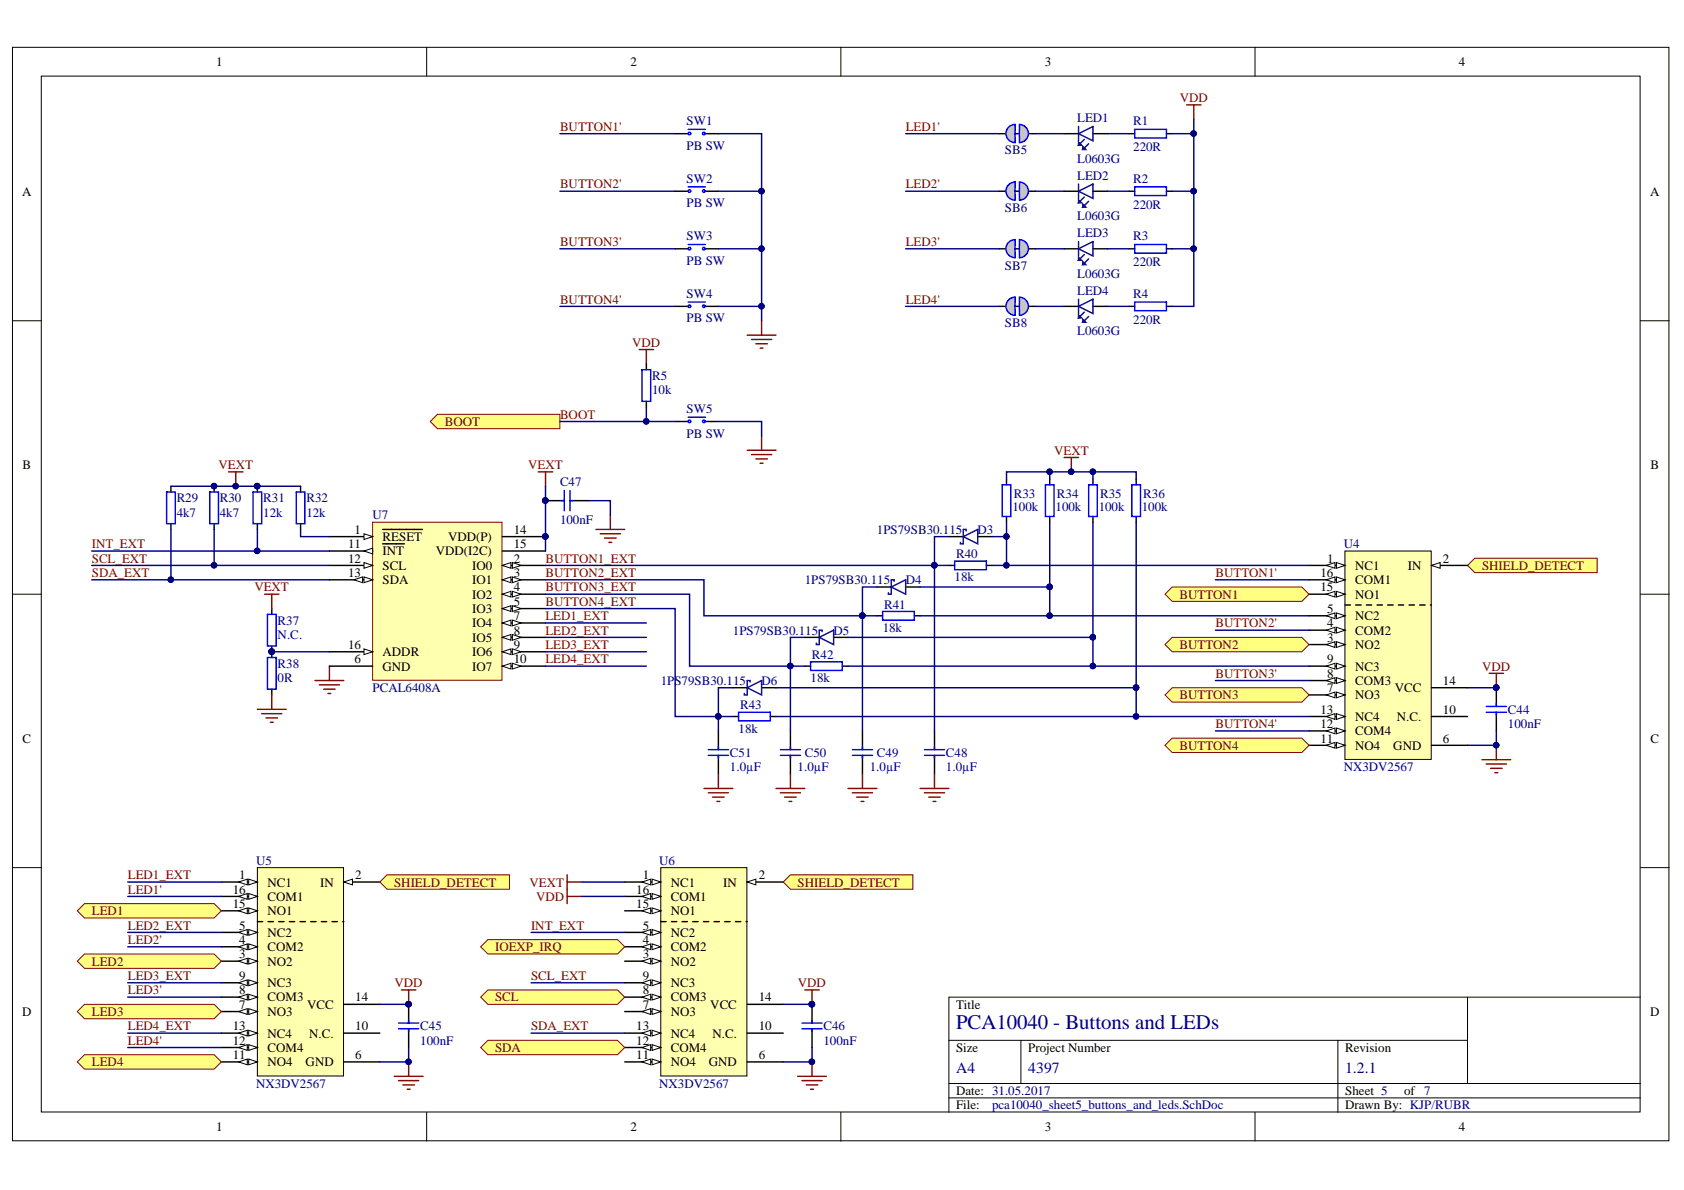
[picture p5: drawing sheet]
<svg xmlns="http://www.w3.org/2000/svg" width="297mm" height="210mm" viewBox="0 0 297 210" stroke-linecap="round" stroke-linejoin="round" font-family="sans-serif">
<defs><g id="words">
<text font-size="3.7" fill="#000080" x="168.6" y="181.4">PCA10040 - Buttons and LEDs</text>
<g font-size="2.7" fill="#000080">
<text x="168.6" y="189.2">A4</text>
<text x="181.4" y="189.2">4397</text>
<text x="237.3" y="189.2">1.2.1</text>
</g>
<g font-size="2.3">
<text x="38.1" y="11.7">1</text>
<text x="111.2" y="11.7">2</text>
<text x="184.3" y="11.7">3</text>
<text x="257.3" y="11.7">4</text>
<text x="3.9" y="34.5">A</text>
<text x="291.1" y="34.5">A</text>
<text x="4" y="82.7">B</text>
<text x="291.1" y="82.7">B</text>
<text x="62.5" y="94.2">1</text>
<text x="67.5" y="95.4">RESET</text>
<text x="79" y="95.4">VDD(P)</text>
<text x="90.6" y="94.2">14</text>
<text x="61.4" y="101.8">13</text>
<text x="61.4" y="99.2">12</text>
<text x="61.4" y="96.7">11</text>
<text x="67.5" y="100.5">SCL</text>
<text x="67.5" y="98">INT</text>
<text x="76.9" y="98">VDD(I2C)</text>
<text x="83.3" y="100.5">IO0</text>
<text x="90.6" y="96.7">15</text>
<text x="90.6" y="101.8">3</text>
<text x="90.6" y="99.2">2</text>
<text x="232.9" y="101.8">16</text>
<text x="234.1" y="99.2">1</text>
<text x="239" y="100.5">NC1</text>
<text x="248.3" y="100.5">IN</text>
<text x="254.5" y="99.2">2</text>
<text x="67.5" y="103.1">SDA</text>
<text x="83.3" y="105.6">IO2</text>
<text x="83.3" y="103.1">IO1</text>
<text x="90.6" y="106.9">5</text>
<text x="90.6" y="104.3">4</text>
<text x="232.9" y="104.3">15</text>
<text x="239" y="105.6">NO1</text>
<text x="239" y="103.1">COM1</text>
<text x="83.3" y="108.1">IO3</text>
<text x="83.3" y="113.2">IO5</text>
<text x="83.3" y="110.7">IO4</text>
<text x="90.6" y="111.9">8</text>
<text x="90.6" y="109.4">7</text>
<text x="234.1" y="113.2">3</text>
<text x="234.1" y="110.7">4</text>
<text x="234.1" y="108.1">5</text>
<text x="239" y="111.9">COM2</text>
<text x="239" y="109.4">NC2</text>
<text x="61.4" y="114.5">16</text>
<text x="62.5" y="117">6</text>
<text x="67.5" y="115.7">ADDR</text>
<text x="67.5" y="118.3">GND</text>
<text x="83.3" y="118.3">IO7</text>
<text x="83.3" y="115.7">IO6</text>
<text x="90.6" y="117">10</text>
<text x="90.6" y="114.5">9</text>
<text x="234.1" y="119.5">8</text>
<text x="234.1" y="117">9</text>
<text x="239" y="114.5">NO2</text>
<text x="239" y="118.3">NC3</text>
<text x="232.9" y="125.9">13</text>
<text x="234.1" y="122.1">7</text>
<text x="239" y="123.3">NO3</text>
<text x="239" y="120.8">COM3</text>
<text x="246" y="122.1">VCC</text>
<text x="254.5" y="125.9">10</text>
<text x="254.5" y="120.8">14</text>
<text x="4" y="131">C</text>
<text x="232.9" y="131">11</text>
<text x="232.9" y="128.4">12</text>
<text x="239" y="129.7">COM4</text>
<text x="239" y="127.1">NC4</text>
<text x="246.4" y="127.1">N.C.</text>
<text x="254.5" y="131">6</text>
<text x="291.1" y="131">C</text>
<text x="239" y="132.3">NO4</text>
<text x="245.8" y="132.3">GND</text>
<text x="42.2" y="155.1">1</text>
<text x="62.7" y="155.1">2</text>
<text x="113.4" y="155.1">1</text>
<text x="133.8" y="155.1">2</text>
<text x="41.1" y="160.2">15</text>
<text x="41.1" y="157.6">16</text>
<text x="47.2" y="156.4">NC1</text>
<text x="47.2" y="161.4">NO1</text>
<text x="47.2" y="158.9">COM1</text>
<text x="56.5" y="156.4">IN</text>
<text x="112.2" y="160.2">15</text>
<text x="112.2" y="157.6">16</text>
<text x="118.3" y="156.4">NC1</text>
<text x="118.3" y="161.4">NO1</text>
<text x="118.3" y="158.9">COM1</text>
<text x="127.6" y="156.4">IN</text>
<text x="42.2" y="166.5">4</text>
<text x="42.2" y="164">5</text>
<text x="47.2" y="167.8">COM2</text>
<text x="47.2" y="165.2">NC2</text>
<text x="113.4" y="166.5">4</text>
<text x="113.4" y="164">5</text>
<text x="118.3" y="167.8">COM2</text>
<text x="118.3" y="165.2">NC2</text>
<text x="42.2" y="169">3</text>
<text x="42.2" y="172.8">9</text>
<text x="47.2" y="170.3">NO2</text>
<text x="113.4" y="169">3</text>
<text x="113.4" y="172.8">9</text>
<text x="118.3" y="170.3">NO2</text>
<text x="3.9" y="179.2">D</text>
<text x="42.2" y="177.9">7</text>
<text x="42.2" y="175.4">8</text>
<text x="47.2" y="179.2">NO3</text>
<text x="47.2" y="176.6">COM3</text>
<text x="47.2" y="174.1">NC3</text>
<text x="54.2" y="177.9">VCC</text>
<text x="62.7" y="176.6">14</text>
<text x="113.4" y="177.9">7</text>
<text x="113.4" y="175.4">8</text>
<text x="118.3" y="179.2">NO3</text>
<text x="118.3" y="176.6">COM3</text>
<text x="118.3" y="174.1">NC3</text>
<text x="125.3" y="177.9">VCC</text>
<text x="133.8" y="176.6">14</text>
<text x="168.6" y="177.9">Title</text>
<text x="291.1" y="179.2">D</text>
<text x="41.1" y="184.3">12</text>
<text x="41.1" y="181.8">13</text>
<text x="47.2" y="185.6">COM4</text>
<text x="47.2" y="183">NC4</text>
<text x="54.5" y="183">N.C.</text>
<text x="62.7" y="181.8">10</text>
<text x="112.2" y="184.3">12</text>
<text x="112.2" y="181.8">13</text>
<text x="118.3" y="185.6">COM4</text>
<text x="118.3" y="183">NC4</text>
<text x="125.7" y="183">N.C.</text>
<text x="133.8" y="181.8">10</text>
<text x="168.6" y="185.6">Size</text>
<text x="181.4" y="185.6">Project Number</text>
<text x="237.3" y="185.6">Revision</text>
<text x="41.1" y="186.8">11</text>
<text x="47.2" y="188.1">NO4</text>
<text x="53.9" y="188.1">GND</text>
<text x="62.7" y="186.8">6</text>
<text x="112.2" y="186.8">11</text>
<text x="118.3" y="188.1">NO4</text>
<text x="125" y="188.1">GND</text>
<text x="133.8" y="186.8">6</text>
<text x="168.6" y="193.2">Date: 31.05.2017</text>
<text x="168.6" y="195.7">File:</text>
<text x="237.3" y="193.2">Sheet 5</text>
<text x="237.3" y="195.7">Drawn By: KJP/RUBR</text>
<text x="247.7" y="193.2">of 7</text>
<text x="38.1" y="199.5">1</text>
<text x="111.2" y="199.5">2</text>
<text x="184.3" y="199.5">3</text>
<text x="257.3" y="199.5">4</text>
</g>
<g font-size="2.3" fill="#800000">
<text x="208.1" y="18">VDD</text>
<text x="98.8" y="23.1">BUTTON1'</text>
<text x="159.8" y="23.1">LED1'</text>
<text x="98.8" y="33.2">BUTTON2'</text>
<text x="159.8" y="33.2">LED2'</text>
<text x="98.8" y="43.4">BUTTON3'</text>
<text x="159.8" y="43.4">LED3'</text>
<text x="98.8" y="53.6">BUTTON4'</text>
<text x="159.8" y="53.6">LED4'</text>
<text x="111.5" y="61.2">VDD</text>
<text x="78.4" y="75.1">BOOT</text>
<text x="98.8" y="73.8">BOOT</text>
<text x="38.5" y="82.7">VEXT</text>
<text x="93.2" y="82.7">VEXT</text>
<text x="185.9" y="80.2">VEXT</text>
<text x="16.2" y="101.8">SDA_EXT</text>
<text x="16.2" y="99.2">SCL_EXT</text>
<text x="16.2" y="96.7">INT_EXT</text>
<text x="96.2" y="99.2">BUTTON1_EXT</text>
<text x="96.2" y="101.8">BUTTON2_EXT</text>
<text x="214.4" y="101.8">BUTTON1'</text>
<text x="261.4" y="100.5">SHIELD_DETECT</text>
<text x="44.9" y="104.3">VEXT</text>
<text x="96.2" y="104.3">BUTTON3_EXT</text>
<text x="96.2" y="106.9">BUTTON4_EXT</text>
<text x="208" y="105.6">BUTTON1</text>
<text x="96.2" y="111.9">LED2_EXT</text>
<text x="96.2" y="109.4">LED1_EXT</text>
<text x="214.4" y="110.7">BUTTON2'</text>
<text x="96.2" y="117">LED4_EXT</text>
<text x="96.2" y="114.5">LED3_EXT</text>
<text x="208" y="114.5">BUTTON2</text>
<text x="214.4" y="119.5">BUTTON3'</text>
<text x="261.5" y="118.3">VDD</text>
<text x="208" y="123.3">BUTTON3</text>
<text x="214.4" y="128.4">BUTTON4'</text>
<text x="208" y="132.3">BUTTON4</text>
<text x="22.5" y="155.1">LED1_EXT</text>
<text x="16.2" y="161.4">LED1</text>
<text x="22.5" y="157.6">LED1'</text>
<text x="69.5" y="156.4">SHIELD_DETECT</text>
<text x="93.4" y="156.4">VEXT</text>
<text x="94.6" y="158.9">VDD</text>
<text x="140.7" y="156.4">SHIELD_DETECT</text>
<text x="22.5" y="166.5">LED2'</text>
<text x="22.5" y="164">LED2_EXT</text>
<text x="87.3" y="167.8">IOEXP_IRQ</text>
<text x="93.7" y="164">INT_EXT</text>
<text x="16.2" y="170.3">LED2</text>
<text x="22.5" y="172.8">LED3_EXT</text>
<text x="93.7" y="172.8">SCL_EXT</text>
<text x="16.2" y="179.2">LED3</text>
<text x="22.5" y="175.4">LED3'</text>
<text x="69.6" y="174.1">VDD</text>
<text x="87.3" y="176.6">SCL</text>
<text x="140.7" y="174.1">VDD</text>
<text x="22.5" y="184.3">LED4'</text>
<text x="22.5" y="181.8">LED4_EXT</text>
<text x="87.3" y="185.6">SDA</text>
<text x="93.7" y="181.8">SDA_EXT</text>
<text x="16.2" y="188.1">LED4</text>
</g>
<g font-size="2.3" fill="#000080">
<text x="121.1" y="22">SW1</text>
<text x="190" y="21.5">LED1</text>
<text x="199.9" y="22">R1</text>
<text x="121.1" y="26.4">PB SW</text>
<text x="177.3" y="27.2">SB5</text>
<text x="190" y="28.7">L0603G</text>
<text x="199.9" y="26.7">220R</text>
<text x="121.1" y="32.2">SW2</text>
<text x="190" y="31.7">LED2</text>
<text x="199.9" y="32.2">R2</text>
<text x="121.1" y="36.5">PB SW</text>
<text x="177.3" y="37.4">SB6</text>
<text x="190" y="38.8">L0603G</text>
<text x="190" y="41.9">LED3</text>
<text x="199.9" y="36.8">220R</text>
<text x="121.1" y="42.4">SW3</text>
<text x="121.1" y="46.7">PB SW</text>
<text x="177.3" y="47.6">SB7</text>
<text x="199.9" y="42.4">R3</text>
<text x="199.9" y="46.9">220R</text>
<text x="121.1" y="52.5">SW4</text>
<text x="190" y="49">L0603G</text>
<text x="190" y="52">LED4</text>
<text x="199.9" y="52.5">R4</text>
<text x="121.1" y="56.9">PB SW</text>
<text x="177.3" y="57.7">SB8</text>
<text x="190" y="59.1">L0603G</text>
<text x="199.9" y="57.1">220R</text>
<text x="115" y="67">R5</text>
<text x="115" y="69.5">10k</text>
<text x="121.1" y="72.8">SW5</text>
<text x="121.1" y="77.2">PB SW</text>
<text x="31.2" y="88.6">R29</text>
<text x="38.8" y="88.6">R30</text>
<text x="46.4" y="88.6">R31</text>
<text x="54" y="88.6">R32</text>
<text x="98.8" y="85.8">C47</text>
<text x="178.8" y="87.8">R33</text>
<text x="186.4" y="87.8">R34</text>
<text x="194.1" y="87.8">R35</text>
<text x="201.7" y="87.8">R36</text>
<text x="31.2" y="91.1">4k7</text>
<text x="38.8" y="91.1">4k7</text>
<text x="46.4" y="91.1">12k</text>
<text x="54" y="91.1">12k</text>
<text x="65.7" y="91.6">U7</text>
<text x="98.8" y="92.4">100nF</text>
<text x="154.7" y="94.2">1PS79SB30.115</text>
<text x="172.4" y="94.2">D3</text>
<text x="178.6" y="90.1">100k</text>
<text x="186.2" y="90.1">100k</text>
<text x="193.8" y="90.1">100k</text>
<text x="201.4" y="90.1">100k</text>
<text x="168.6" y="98.5">R40</text>
<text x="237" y="96.7">U4</text>
<text x="142" y="103.1">1PS79SB30.115</text>
<text x="156" y="107.4">R41</text>
<text x="159.8" y="103.1">D4</text>
<text x="168.4" y="102.6">18k</text>
<text x="49" y="110.2">R37</text>
<text x="49" y="112.7">N.C.</text>
<text x="129.3" y="111.9">1PS79SB30.115</text>
<text x="147" y="111.9">D5</text>
<text x="155.7" y="111.4">18k</text>
<text x="49" y="117.8">R38</text>
<text x="143.2" y="116.2">R42</text>
<text x="49" y="120.3">0R</text>
<text x="65.7" y="122.1">PCAL6408A</text>
<text x="116.5" y="120.8">1PS79SB30.115</text>
<text x="130.5" y="125.1">R43</text>
<text x="134.3" y="120.8">D6</text>
<text x="143" y="120.3">18k</text>
<text x="266" y="125.9">C44</text>
<text x="130.3" y="129.2">18k</text>
<text x="266" y="128.4">100nF</text>
<text x="128.8" y="133.5">C51</text>
<text x="128.8" y="136.1">1.0µF</text>
<text x="140.7" y="136.1">1.0µF</text>
<text x="142" y="133.5">C50</text>
<text x="153.4" y="136.1">1.0µF</text>
<text x="154.7" y="133.5">C49</text>
<text x="166.9" y="133.5">C48</text>
<text x="166.9" y="136.1">1.0µF</text>
<text x="237" y="136.1">NX3DV2567</text>
<text x="45.2" y="152.5">U5</text>
<text x="116.3" y="152.5">U6</text>
<text x="74.1" y="181.8">C45</text>
<text x="74.1" y="184.3">100nF</text>
<text x="145.3" y="181.8">C46</text>
<text x="145.3" y="184.3">100nF</text>
<text x="45.2" y="191.9">NX3DV2567</text>
<text x="116.3" y="191.9">NX3DV2567</text>
<text x="175" y="195.7">pca10040_sheet5_buttons_and_leds.SchDoc</text>
</g>
</g></defs>
<g fill="#fff" stroke="#000" stroke-width=".18">
<path d="M2.2 8.3h292.2v192.9h-292.2z"/>
<path d="M7.3 13.4h282v182.7h-282z"/>
</g>
<g fill="none" stroke="#000" stroke-width=".18">
<path d="M75.3 8.3v5.1M148.3 8.3v5.1M221.4 8.3v5.1M2.2 56.6h5.1M289.3 56.6h5.1M2.2 104.8h5.1M289.3 104.8h5.1M2.2 153h5.1M289.3 153h5.1M258.9 175.9v15.2M289.3 175.9h-121.9v20.3M75.3 196.2v5.1"/>
<path d="M148.3 196.2v5.1M167.4 193.7h121.9M167.4 183.5h91.5M167.4 191.1h121.9M180.1 183.5v7.6M221.4 196.2v5.1M236 183.5v12.7"/>
</g>
<path d="M131.8 59.1h5.1M132.6 59.9h3.5M134.3 56.6v2.5M112.7 61.7h2.6M114 61.7v2.5M131.8 79.4h5.1M133.3 60.6h2.1M134.1 61.4h.5M134.3 76.9v2.5M132.6 80.2h3.5M133.3 80.9h2.1M134.1 81.7h.5" fill="none" stroke="#800000" stroke-width=".25"/>
<path d="M176.3 33.7h6.3M199.1 33.7h1.1M199.1 23.6h1.1M205.7 33.7h1.1M205.7 23.6h1.1" fill="none" stroke="#000" stroke-width=".25"/>
<path d="M200.2 33h5.5v1.5h-5.5zM200.2 22.8h5.5v1.5h-5.5z" fill="none" stroke="#00f" stroke-width=".25"/>
<g fill="#c0c0c0" stroke="#00f" stroke-width=".25">
<path d="M179.8 32.1v3.2a1.6 1.6 0 0 0 1.6-1.6 1.6 1.6 0 0 0-1.6-1.6zM179.8 33.7v1.6z" fill-rule="evenodd"/>
<path d="M177.9 32.6a1.6 1.6 0 0 0-.3 1.7 1.6 1.6 0 0 0 1.5 1v-3.2l-.5 .1zM179.1 32.1l-.1 1.6z" fill-rule="evenodd"/>
</g>
<path d="M209.3 18.5h2.5M210.6 18.5v2.5" fill="none" stroke="#800000" stroke-width=".25"/>
<path d="M75.9 74.3l1.3-1.2h21.6v2.5h-21.6z" fill-rule="evenodd" fill="#ffff80" stroke="#800000" stroke-width=".18"/>
<path d="M176.3 43.9h6.3M199.1 43.9h1.1M205.7 43.9h1.1" fill="none" stroke="#000" stroke-width=".25"/>
<path d="M200.2 43.1h5.5v1.5h-5.5z" fill="none" stroke="#00f" stroke-width=".25"/>
<g fill="#c0c0c0" stroke="#00f" stroke-width=".25">
<path d="M179.8 42.3v3.2a1.6 1.6 0 0 0 1.6-1.6 1.6 1.6 0 0 0-1.6-1.6zM179.8 43.9v1.6z" fill-rule="evenodd"/>
<path d="M177.9 42.7a1.6 1.6 0 0 0-.3 1.8 1.6 1.6 0 0 0 1.5 1v-3.2h-.5zM179.1 42.3l-.1 1.6z" fill-rule="evenodd"/>
</g>
<path d="M176.3 54h6.3M199.1 54h1.1M205.7 54h1.1" fill="none" stroke="#000" stroke-width=".25"/>
<path d="M200.2 53.3h5.5v1.5h-5.5z" fill="none" stroke="#00f" stroke-width=".25"/>
<g fill="#c0c0c0" stroke="#00f" stroke-width=".25">
<path d="M179.8 52.4v3.2a1.6 1.6 0 0 0 1.6-1.6 1.6 1.6 0 0 0-1.6-1.6zM179.8 54v1.6z" fill-rule="evenodd"/>
<path d="M177.9 52.9a1.6 1.6 0 0 0-.3 1.7 1.6 1.6 0 0 0 1.5 1v-3.2l-.5 .1zM179.1 52.4l-.1 1.6z" fill-rule="evenodd"/>
</g>
<path d="M176.3 23.6h6.3" fill="none" stroke="#000" stroke-width=".25"/>
<g fill="#c0c0c0" stroke="#00f" stroke-width=".25">
<path d="M179.8 22v3.2a1.6 1.6 0 0 0 1.6-1.6 1.6 1.6 0 0 0-1.6-1.6zM179.8 23.6v1.6z" fill-rule="evenodd"/>
<path d="M177.9 22.4a1.6 1.6 0 0 0-.3 1.8 1.6 1.6 0 0 0 1.5 1v-3.2h-.5zM179.1 22l-.1 1.6z" fill-rule="evenodd"/>
</g>
<path d="M258.9 99.7l1.2-1.2h21.6v2.5h-21.6z" fill-rule="evenodd" fill="#ffff80" stroke="#800000" stroke-width=".18"/>
<g fill="none" stroke="#000" stroke-width=".25">
<path d="M114 64.2v1M114 70.8v1M30.2 85.8v1M30.2 92.4v1M37.8 85.8v1M37.8 92.4v1M45.4 85.8v1M45.4 92.4v1M53 85.8v1M53 92.4v1M96.2 88.3h3.3M100.5 88.3h3.3"/>
<path d="M47.9 107.3v1.1M47.9 113.9v2.1M47.9 121.6v1"/>
</g>
<path d="M113.2 65.2h1.6v5.6h-1.6zM29.4 86.8h1.5v5.6h-1.5zM37 86.8h1.5v5.6h-1.5zM44.6 86.8h1.6v5.6h-1.6zM52.3 86.8h1.5v5.6h-1.5zM99 88.3h.5M99.5 86.5v3.6M100.5 86.5v3.6M100.5 88.3h.5M47.2 108.4h1.5v5.5h-1.5zM47.2 116h1.5v5.6h-1.5z" fill="none" stroke="#00f" stroke-width=".25"/>
<g fill="#000080" stroke="#000080" stroke-width=".18">
<circle cx="96.2" cy="88.3" r=".49"/>
<circle cx="37.7" cy="85.7" r=".48"/>
<circle cx="45.4" cy="85.7" r=".49"/>
<circle cx="41.6" cy="85.7" r=".48"/>
<circle cx="47.9" cy="114.9" r=".48"/>
</g>
<g fill="none" stroke="#800000" stroke-width=".25">
<path d="M40.3 83.2h2.6M41.6 83.2v2.6M95 83.2h2.5M96.2 83.2v2.6M105.1 93.4h5.1M105.9 94.1h3.5M106.6 94.9h2.1M107.4 95.7h.5M107.7 90.8v2.6M46.7 104.8h2.5M47.9 104.8v2.5M58.1 117.5v2.5"/>
<path d="M45.4 125.1h5.1M46.2 125.9h3.5M46.9 126.6h2.1M47.7 127.4h.5M47.9 122.6v2.5M55.6 120h5M56.3 120.8h3.6M57.1 121.6h2M57.8 122.3h.6"/>
</g>
<path d="M237.2 97.2h15.3v36.8h-15.3z" fill="#ffffb0" stroke="#000" stroke-width=".18"/>
<path d="M230.9 99.7h6.4" fill="none" stroke="#000" stroke-width=".25"/>
<path d="M235.7 99.2l1.6 .5-1.6 .5z" fill="#fff"/>
<path d="M235.7 99.2l1.6 .5-1.6 .5z" fill="none" stroke="#000" stroke-width=".18"/>
<path d="M234 99.7l1.5-.5v1z" fill="#fff"/>
<path d="M234 99.7l1.5-.5v1z" fill="none" stroke="#000" stroke-width=".18"/>
<path d="M252.5 99.7h6.4" fill="none" stroke="#000" stroke-width=".25"/>
<path d="M252.5 99.7l1.5-.5v1z" fill="#fff"/>
<path d="M252.5 99.7l1.5-.5v1z" fill="none" stroke="#000" stroke-width=".18"/>
<path d="M230.9 113.7h6.4" fill="none" stroke="#000" stroke-width=".25"/>
<path d="M235.7 113.2l1.6 .5-1.6 .5z" fill="#fff"/>
<path d="M235.7 113.2l1.6 .5-1.6 .5z" fill="none" stroke="#000" stroke-width=".18"/>
<path d="M234 113.7l1.5-.5v1z" fill="#fff"/>
<path d="M234 113.7l1.5-.5v1z" fill="none" stroke="#000" stroke-width=".18"/>
<path d="M230.9 111.2h6.4" fill="none" stroke="#000" stroke-width=".25"/>
<path d="M235.7 110.6l1.6 .6-1.6 .5z" fill="#fff"/>
<path d="M235.7 110.6l1.6 .6-1.6 .5z" fill="none" stroke="#000" stroke-width=".18"/>
<path d="M234 111.2l1.5-.6v1.1z" fill="#fff"/>
<path d="M234 111.2l1.5-.6v1.1z" fill="none" stroke="#000" stroke-width=".18"/>
<path d="M230.9 108.6h6.4" fill="none" stroke="#000" stroke-width=".25"/>
<path d="M235.7 108.1l1.6 .5-1.6 .5z" fill="#fff"/>
<path d="M235.7 108.1l1.6 .5-1.6 .5z" fill="none" stroke="#000" stroke-width=".18"/>
<path d="M234 108.6l1.5-.5v1z" fill="#fff"/>
<path d="M234 108.6l1.5-.5v1z" fill="none" stroke="#000" stroke-width=".18"/>
<path d="M230.9 122.6h6.4M252.5 131.5h6.4" fill="none" stroke="#000" stroke-width=".25"/>
<path d="M235.7 122.1l1.6 .5-1.6 .5z" fill="#fff"/>
<path d="M235.7 122.1l1.6 .5-1.6 .5z" fill="none" stroke="#000" stroke-width=".18"/>
<path d="M234 122.6l1.5-.5v1z" fill="#fff"/>
<path d="M234 122.6l1.5-.5v1z" fill="none" stroke="#000" stroke-width=".18"/>
<path d="M230.9 120h6.4" fill="none" stroke="#000" stroke-width=".25"/>
<path d="M235.7 119.5l1.6 .5-1.6 .5z" fill="#fff"/>
<path d="M235.7 119.5l1.6 .5-1.6 .5z" fill="none" stroke="#000" stroke-width=".18"/>
<path d="M234 120l1.5-.5v1z" fill="#fff"/>
<path d="M234 120l1.5-.5v1z" fill="none" stroke="#000" stroke-width=".18"/>
<path d="M230.9 117.5h6.4" fill="none" stroke="#000" stroke-width=".25"/>
<path d="M235.7 117l1.6 .5-1.6 .5z" fill="#fff"/>
<path d="M235.7 117l1.6 .5-1.6 .5z" fill="none" stroke="#000" stroke-width=".18"/>
<path d="M234 117.5l1.5-.5v1z" fill="#fff"/>
<path d="M234 117.5l1.5-.5v1z" fill="none" stroke="#000" stroke-width=".18"/>
<path d="M230.9 131.5h6.4M252.5 126.4h6.4" fill="none" stroke="#000" stroke-width=".25"/>
<path d="M235.7 131l1.6 .5-1.6 .5z" fill="#fff"/>
<path d="M235.7 131l1.6 .5-1.6 .5z" fill="none" stroke="#000" stroke-width=".18"/>
<path d="M234 131.5l1.5-.5v1z" fill="#fff"/>
<path d="M234 131.5l1.5-.5v1z" fill="none" stroke="#000" stroke-width=".18"/>
<path d="M230.9 128.9h6.4" fill="none" stroke="#000" stroke-width=".25"/>
<path d="M235.7 128.4l1.6 .5-1.6 .5z" fill="#fff"/>
<path d="M235.7 128.4l1.6 .5-1.6 .5z" fill="none" stroke="#000" stroke-width=".18"/>
<path d="M234 128.9l1.5-.5v1z" fill="#fff"/>
<path d="M234 128.9l1.5-.5v1z" fill="none" stroke="#000" stroke-width=".18"/>
<path d="M230.9 126.4h6.4" fill="none" stroke="#000" stroke-width=".25"/>
<path d="M235.7 125.9l1.6 .5-1.6 .5z" fill="#fff"/>
<path d="M235.7 125.9l1.6 .5-1.6 .5z" fill="none" stroke="#000" stroke-width=".18"/>
<path d="M234 126.4l1.5-.5v1z" fill="#fff"/>
<path d="M234 126.4l1.5-.5v1z" fill="none" stroke="#000" stroke-width=".18"/>
<path d="M230.9 104.8h6.4M252.5 121.3h6.4" fill="none" stroke="#000" stroke-width=".25"/>
<path d="M235.7 104.3l1.6 .5-1.6 .5z" fill="#fff"/>
<path d="M235.7 104.3l1.6 .5-1.6 .5z" fill="none" stroke="#000" stroke-width=".18"/>
<path d="M234 104.8l1.5-.5v1z" fill="#fff"/>
<path d="M234 104.8l1.5-.5v1z" fill="none" stroke="#000" stroke-width=".18"/>
<path d="M230.9 102.3h6.4" fill="none" stroke="#000" stroke-width=".25"/>
<path d="M235.7 101.8l1.6 .5-1.6 .5z" fill="#fff"/>
<path d="M235.7 101.8l1.6 .5-1.6 .5z" fill="none" stroke="#000" stroke-width=".18"/>
<path d="M234 102.3l1.5-.5v1z" fill="#fff"/>
<path d="M234 102.3l1.5-.5v1z" fill="none" stroke="#000" stroke-width=".18"/>
<path d="M237.3 106.7h15.2" fill="none" stroke="#000" stroke-width=".25" stroke-dasharray=".9 .9"/>
<g fill="none" stroke="#000" stroke-width=".25">
<path d="M167.4 94.7h2.5M172.5 94.7h2.5M142 112.4h2.5M147 112.4h2.6M154.7 103.5h2.5M159.7 103.5h2.6M126.7 128.9v3.3M126.7 133.2v3.3M129.3 121.3h2.5M134.3 121.3h2.6M139.4 128.9v3.3M139.4 133.2v3.3"/>
<path d="M152.1 128.9v3.3M152.1 133.2v3.3M164.8 128.9v3.3M164.8 133.2v3.3M263.9 121.3v3.3M263.9 125.6v3.3"/>
</g>
<g fill="#000080" stroke="#000080" stroke-width=".18">
<circle cx="263.9" cy="121.3" r=".48"/>
<circle cx="263.9" cy="131.4" r=".48"/>
<circle cx="188.9" cy="83.2" r=".48"/>
</g>
<g fill="none" stroke="#00f" stroke-width=".25">
<path d="M124.9 133.2h3.6M124.9 132.2h3.6M126.7 131.7v.5M126.7 133.2v.5M137.6 133.2h3.6M137.6 132.2h3.6M139.4 131.7v.5M139.4 133.2v.5M150.3 133.2h3.6M150.3 132.2h3.6M152.1 131.7v.5M152.1 133.2v.5"/>
<path d="M163.1 133.2h3.5M163.1 132.2h3.5M164.8 131.7v.5M164.8 133.2v.5M262.2 124.6h3.5M262.2 125.6h3.5M263.9 124.1v.5M263.9 125.6v.5"/>
</g>
<g fill="none" stroke="#800000" stroke-width=".25">
<path d="M187.7 80.7h2.5M189 80.7v2.5M262.7 118.8h2.5M263.9 118.8v2.5M124.2 139.1h5.1M124.9 139.8h3.6M126.7 136.5v2.6M136.9 139.1h5.1M137.6 139.8h3.6M139.4 136.5v2.6M149.6 139.1h5.1M150.3 139.8h3.6"/>
<path d="M152.1 136.5v2.6M162.3 139.1h5.1M163.1 139.8h3.5M164.8 136.5v2.6M261.4 134h5.1M262.2 134.8h3.5M262.9 135.5h2.1M263.7 136.3h.5M263.9 131.5v2.5M125.7 140.6h2M126.5 141.4h.5M138.4 140.6h2"/>
<path d="M139.2 141.4h.5M151.1 140.6h2M151.9 141.4h.5M163.8 140.6h2M164.6 141.4h.5"/>
</g>
<path d="M169.9 94.7l2.6-1.3v2.5zM170.4 93.6v-.2h-.5v2.5h-.5v-.2M144.5 112.4l2.5-1.2v2.5zM145 111.4v-.2h-.5v2.5h-.5v-.3M157.2 103.5l2.5-1.2v2.5zM157.7 102.5v-.2h-.5v2.5h-.5v-.2M131.8 121.3l2.5-1.3v2.6zM132.3 120.3v-.3h-.5v2.6h-.5v-.3" fill="none" stroke="#11037f" stroke-width=".25"/>
<path d="M45.4 153h15.2v36.8h-15.2z" fill="#ffffb0" stroke="#000" stroke-width=".18"/>
<path d="M39 155.6h6.4" fill="none" stroke="#000" stroke-width=".25"/>
<path d="M43.9 155.1l1.5 .5-1.5 .5z" fill="#fff"/>
<path d="M43.9 155.1l1.5 .5-1.5 .5z" fill="none" stroke="#000" stroke-width=".18"/>
<path d="M42.1 155.6l1.5-.5v1z" fill="#fff"/>
<path d="M42.1 155.6l1.5-.5v1z" fill="none" stroke="#000" stroke-width=".18"/>
<path d="M60.6 155.6h6.4" fill="none" stroke="#000" stroke-width=".25"/>
<path d="M60.6 155.6l1.6-.5v1z" fill="#fff"/>
<path d="M60.6 155.6l1.6-.5v1z" fill="none" stroke="#000" stroke-width=".18"/>
<path d="M39 169.5h6.4" fill="none" stroke="#000" stroke-width=".25"/>
<path d="M43.9 169l1.5 .5-1.5 .5z" fill="#fff"/>
<path d="M43.9 169l1.5 .5-1.5 .5z" fill="none" stroke="#000" stroke-width=".18"/>
<path d="M42.1 169.5l1.5-.5v1z" fill="#fff"/>
<path d="M42.1 169.5l1.5-.5v1z" fill="none" stroke="#000" stroke-width=".18"/>
<path d="M39 167h6.4" fill="none" stroke="#000" stroke-width=".25"/>
<path d="M43.9 166.5l1.5 .5-1.5 .5z" fill="#fff"/>
<path d="M43.9 166.5l1.5 .5-1.5 .5z" fill="none" stroke="#000" stroke-width=".18"/>
<path d="M42.1 167l1.5-.5v1z" fill="#fff"/>
<path d="M42.1 167l1.5-.5v1z" fill="none" stroke="#000" stroke-width=".18"/>
<path d="M39 164.5h6.4" fill="none" stroke="#000" stroke-width=".25"/>
<path d="M43.9 164l1.5 .5-1.5 .5z" fill="#fff"/>
<path d="M43.9 164l1.5 .5-1.5 .5z" fill="none" stroke="#000" stroke-width=".18"/>
<path d="M42.1 164.5l1.5-.5v1z" fill="#fff"/>
<path d="M42.1 164.5l1.5-.5v1z" fill="none" stroke="#000" stroke-width=".18"/>
<path d="M39 178.4h6.4M60.6 187.3h6.4" fill="none" stroke="#000" stroke-width=".25"/>
<path d="M43.9 177.9l1.5 .5-1.5 .5z" fill="#fff"/>
<path d="M43.9 177.9l1.5 .5-1.5 .5z" fill="none" stroke="#000" stroke-width=".18"/>
<path d="M42.1 178.4l1.5-.5v1z" fill="#fff"/>
<path d="M42.1 178.4l1.5-.5v1z" fill="none" stroke="#000" stroke-width=".18"/>
<path d="M39 175.9h6.4" fill="none" stroke="#000" stroke-width=".25"/>
<path d="M43.9 175.4l1.5 .5-1.5 .5z" fill="#fff"/>
<path d="M43.9 175.4l1.5 .5-1.5 .5z" fill="none" stroke="#000" stroke-width=".18"/>
<path d="M42.1 175.9l1.5-.5v1z" fill="#fff"/>
<path d="M42.1 175.9l1.5-.5v1z" fill="none" stroke="#000" stroke-width=".18"/>
<path d="M39 173.3h6.4" fill="none" stroke="#000" stroke-width=".25"/>
<path d="M43.9 172.8l1.5 .5-1.5 .6z" fill="#fff"/>
<path d="M43.9 172.8l1.5 .5-1.5 .6z" fill="none" stroke="#000" stroke-width=".18"/>
<path d="M42.1 173.3l1.5-.5v1.1z" fill="#fff"/>
<path d="M42.1 173.3l1.5-.5v1.1z" fill="none" stroke="#000" stroke-width=".18"/>
<path d="M39 187.3h6.4M60.6 182.2h6.4" fill="none" stroke="#000" stroke-width=".25"/>
<path d="M43.9 186.8l1.5 .5-1.5 .5z" fill="#fff"/>
<path d="M43.9 186.8l1.5 .5-1.5 .5z" fill="none" stroke="#000" stroke-width=".18"/>
<path d="M42.1 187.3l1.5-.5v1z" fill="#fff"/>
<path d="M42.1 187.3l1.5-.5v1z" fill="none" stroke="#000" stroke-width=".18"/>
<path d="M39 184.8h6.4" fill="none" stroke="#000" stroke-width=".25"/>
<path d="M43.9 184.3l1.5 .5-1.5 .5z" fill="#fff"/>
<path d="M43.9 184.3l1.5 .5-1.5 .5z" fill="none" stroke="#000" stroke-width=".18"/>
<path d="M42.1 184.8l1.5-.5v1z" fill="#fff"/>
<path d="M42.1 184.8l1.5-.5v1z" fill="none" stroke="#000" stroke-width=".18"/>
<path d="M39 182.2h6.4" fill="none" stroke="#000" stroke-width=".25"/>
<path d="M43.9 181.7l1.5 .5-1.5 .5z" fill="#fff"/>
<path d="M43.9 181.7l1.5 .5-1.5 .5z" fill="none" stroke="#000" stroke-width=".18"/>
<path d="M42.1 182.2l1.5-.5v1z" fill="#fff"/>
<path d="M42.1 182.2l1.5-.5v1z" fill="none" stroke="#000" stroke-width=".18"/>
<path d="M39 160.7h6.4M60.6 177.2h6.4" fill="none" stroke="#000" stroke-width=".25"/>
<path d="M43.9 160.1l1.5 .6-1.5 .5z" fill="#fff"/>
<path d="M43.9 160.1l1.5 .6-1.5 .5z" fill="none" stroke="#000" stroke-width=".18"/>
<path d="M42.1 160.7l1.5-.6v1.1z" fill="#fff"/>
<path d="M42.1 160.7l1.5-.6v1.1z" fill="none" stroke="#000" stroke-width=".18"/>
<path d="M39 158.1h6.4" fill="none" stroke="#000" stroke-width=".25"/>
<path d="M43.9 157.6l1.5 .5-1.5 .5z" fill="#fff"/>
<path d="M43.9 157.6l1.5 .5-1.5 .5z" fill="none" stroke="#000" stroke-width=".18"/>
<path d="M42.1 158.1l1.5-.5v1z" fill="#fff"/>
<path d="M42.1 158.1l1.5-.5v1z" fill="none" stroke="#000" stroke-width=".18"/>
<path d="M45.4 162.6h15.2" fill="none" stroke="#000" stroke-width=".25" stroke-dasharray=".9 .9"/>
<path d="M116.6 153h15.1v36.8h-15.1z" fill="#ffffb0" stroke="#000" stroke-width=".18"/>
<path d="M110.2 155.6h6.4" fill="none" stroke="#000" stroke-width=".25"/>
<path d="M115 155.1l1.6 .5-1.6 .5z" fill="#fff"/>
<path d="M115 155.1l1.6 .5-1.6 .5z" fill="none" stroke="#000" stroke-width=".18"/>
<path d="M113.2 155.6l1.6-.5v1z" fill="#fff"/>
<path d="M113.2 155.6l1.6-.5v1z" fill="none" stroke="#000" stroke-width=".18"/>
<path d="M131.8 155.6h6.4" fill="none" stroke="#000" stroke-width=".25"/>
<path d="M131.8 155.6l1.5-.5v1z" fill="#fff"/>
<path d="M131.8 155.6l1.5-.5v1z" fill="none" stroke="#000" stroke-width=".18"/>
<path d="M110.2 169.5h6.4" fill="none" stroke="#000" stroke-width=".25"/>
<path d="M115 169l1.6 .5-1.6 .5z" fill="#fff"/>
<path d="M115 169l1.6 .5-1.6 .5z" fill="none" stroke="#000" stroke-width=".18"/>
<path d="M113.2 169.5l1.6-.5v1z" fill="#fff"/>
<path d="M113.2 169.5l1.6-.5v1z" fill="none" stroke="#000" stroke-width=".18"/>
<path d="M110.2 167h6.4" fill="none" stroke="#000" stroke-width=".25"/>
<path d="M115 166.5l1.6 .5-1.6 .5z" fill="#fff"/>
<path d="M115 166.5l1.6 .5-1.6 .5z" fill="none" stroke="#000" stroke-width=".18"/>
<path d="M113.2 167l1.6-.5v1z" fill="#fff"/>
<path d="M113.2 167l1.6-.5v1z" fill="none" stroke="#000" stroke-width=".18"/>
<path d="M110.2 164.5h6.4" fill="none" stroke="#000" stroke-width=".25"/>
<path d="M115 164l1.6 .5-1.6 .5z" fill="#fff"/>
<path d="M115 164l1.6 .5-1.6 .5z" fill="none" stroke="#000" stroke-width=".18"/>
<path d="M113.2 164.5l1.6-.5v1z" fill="#fff"/>
<path d="M113.2 164.5l1.6-.5v1z" fill="none" stroke="#000" stroke-width=".18"/>
<path d="M110.2 178.4h6.4M131.8 187.3h6.4" fill="none" stroke="#000" stroke-width=".25"/>
<path d="M115 177.9l1.6 .5-1.6 .5z" fill="#fff"/>
<path d="M115 177.9l1.6 .5-1.6 .5z" fill="none" stroke="#000" stroke-width=".18"/>
<path d="M113.2 178.4l1.6-.5v1z" fill="#fff"/>
<path d="M113.2 178.4l1.6-.5v1z" fill="none" stroke="#000" stroke-width=".18"/>
<path d="M110.2 175.9h6.4" fill="none" stroke="#000" stroke-width=".25"/>
<path d="M115 175.4l1.6 .5-1.6 .5z" fill="#fff"/>
<path d="M115 175.4l1.6 .5-1.6 .5z" fill="none" stroke="#000" stroke-width=".18"/>
<path d="M113.2 175.9l1.6-.5v1z" fill="#fff"/>
<path d="M113.2 175.9l1.6-.5v1z" fill="none" stroke="#000" stroke-width=".18"/>
<path d="M110.2 173.3h6.4" fill="none" stroke="#000" stroke-width=".25"/>
<path d="M115 172.8l1.6 .5-1.6 .6z" fill="#fff"/>
<path d="M115 172.8l1.6 .5-1.6 .6z" fill="none" stroke="#000" stroke-width=".18"/>
<path d="M113.2 173.3l1.6-.5v1.1z" fill="#fff"/>
<path d="M113.2 173.3l1.6-.5v1.1z" fill="none" stroke="#000" stroke-width=".18"/>
<path d="M110.2 187.3h6.4M131.8 182.2h6.4" fill="none" stroke="#000" stroke-width=".25"/>
<path d="M115 186.8l1.6 .5-1.6 .5z" fill="#fff"/>
<path d="M115 186.8l1.6 .5-1.6 .5z" fill="none" stroke="#000" stroke-width=".18"/>
<path d="M113.2 187.3l1.6-.5v1z" fill="#fff"/>
<path d="M113.2 187.3l1.6-.5v1z" fill="none" stroke="#000" stroke-width=".18"/>
<path d="M110.2 184.8h6.4" fill="none" stroke="#000" stroke-width=".25"/>
<path d="M115 184.3l1.6 .5-1.6 .5z" fill="#fff"/>
<path d="M115 184.3l1.6 .5-1.6 .5z" fill="none" stroke="#000" stroke-width=".18"/>
<path d="M113.2 184.8l1.6-.5v1z" fill="#fff"/>
<path d="M113.2 184.8l1.6-.5v1z" fill="none" stroke="#000" stroke-width=".18"/>
<path d="M110.2 182.2h6.4" fill="none" stroke="#000" stroke-width=".25"/>
<path d="M115 181.7l1.6 .5-1.6 .5z" fill="#fff"/>
<path d="M115 181.7l1.6 .5-1.6 .5z" fill="none" stroke="#000" stroke-width=".18"/>
<path d="M113.2 182.2l1.6-.5v1z" fill="#fff"/>
<path d="M113.2 182.2l1.6-.5v1z" fill="none" stroke="#000" stroke-width=".18"/>
<path d="M110.2 160.7h6.4M131.8 177.2h6.4" fill="none" stroke="#000" stroke-width=".25"/>
<path d="M115 160.1l1.6 .6-1.6 .5z" fill="#fff"/>
<path d="M115 160.1l1.6 .6-1.6 .5z" fill="none" stroke="#000" stroke-width=".18"/>
<path d="M113.2 160.7l1.6-.6v1.1z" fill="#fff"/>
<path d="M113.2 160.7l1.6-.6v1.1z" fill="none" stroke="#000" stroke-width=".18"/>
<path d="M110.2 158.1h6.4" fill="none" stroke="#000" stroke-width=".25"/>
<path d="M115 157.6l1.6 .5-1.6 .5z" fill="#fff"/>
<path d="M115 157.6l1.6 .5-1.6 .5z" fill="none" stroke="#000" stroke-width=".18"/>
<path d="M113.2 158.1l1.6-.5v1z" fill="#fff"/>
<path d="M113.2 158.1l1.6-.5v1z" fill="none" stroke="#000" stroke-width=".18"/>
<path d="M116.6 162.6h15.2" fill="none" stroke="#000" stroke-width=".25" stroke-dasharray=".9 .9"/>
<g fill="none" stroke="#000" stroke-width=".25">
<path d="M167.4 99.7h1M174 99.7h1M177.5 84.5v1M177.5 91.1v1M185.2 84.5v1M185.2 91.1v1M192.8 84.5v1M192.8 91.1v1M200.4 84.5v1M200.4 91.1v1M142 117.5h1M148.6 117.5h1"/>
<path d="M154.7 108.6h1M161.3 108.6h1M129.3 126.4h1M135.9 126.4h1M72.1 177.2v3.3M143.2 177.2v3.3M72.1 181.5v3.3M143.2 181.5v3.3"/>
</g>
<g fill="#000080" stroke="#000080" stroke-width=".18">
<circle cx="72.1" cy="177.1" r=".48"/>
<circle cx="72.1" cy="187.3" r=".48"/>
<circle cx="143.2" cy="177.1" r=".49"/>
<circle cx="143.2" cy="187.3" r=".49"/>
</g>
<g fill="none" stroke="#00f" stroke-width=".25">
<path d="M168.4 99h5.6v1.5h-5.6zM176.8 85.5h1.5v5.6h-1.5zM184.4 85.5h1.5v5.6h-1.5zM192 85.5h1.5v5.6h-1.5zM199.6 85.5h1.6v5.6h-1.6zM143 116.7h5.6v1.6h-5.6zM155.7 107.9h5.6v1.5h-5.6zM130.3 125.6h5.6v1.5h-5.6zM72.1 179.9v.6M143.2 179.9v.6M70.3 180.5h3.6M70.3 181.5h3.6"/>
<path d="M72.1 181.5v.5M141.5 180.5h3.5M141.5 181.5h3.5M143.2 181.5v.5"/>
</g>
<g fill="none" stroke="#800000" stroke-width=".25">
<path d="M100 154.3v5.1M100 155.6h2.6M100 158.1h2.6M70.8 174.6h2.6M72.1 174.6v2.6M142 174.6h2.5M143.2 174.6v2.6M69.5 189.8h5.1M70.3 190.6h3.6M71.1 191.4h2M71.8 192.1h.5M72.1 187.3v2.5"/>
<path d="M140.7 189.8h5.1M141.5 190.6h3.5M142.2 191.4h2M143 192.1h.5M143.2 187.3v2.5"/>
</g>
<path d="M65.7 92.1h22.8v27.9h-22.8z" fill="#ffffb0" stroke="#800000" stroke-width=".18"/>
<path d="M58.1 102.3h7.6" fill="none" stroke="#000" stroke-width=".25"/>
<path d="M64.2 101.8l1.5 .5-1.5 .5z" fill="#fff"/>
<path d="M64.2 101.8l1.5 .5-1.5 .5z" fill="none" stroke="#000" stroke-width=".18"/>
<path d="M62.4 102.3l1.5-.5v1z" fill="#fff"/>
<path d="M62.4 102.3l1.5-.5v1z" fill="none" stroke="#000" stroke-width=".18"/>
<path d="M88.6 97.2h7.6M58.1 115h7.6" fill="none" stroke="#000" stroke-width=".25"/>
<path d="M64.2 114.5l1.5 .5-1.5 .5z" fill="#fff"/>
<path d="M64.2 114.5l1.5 .5-1.5 .5z" fill="none" stroke="#000" stroke-width=".18"/>
<path d="M58.1 99.7h7.6" fill="none" stroke="#000" stroke-width=".25"/>
<path d="M64.2 99.2l1.5 .5-1.5 .5z" fill="#fff"/>
<path d="M64.2 99.2l1.5 .5-1.5 .5z" fill="none" stroke="#000" stroke-width=".18"/>
<path d="M58.1 94.7h7.6" fill="none" stroke="#000" stroke-width=".25"/>
<path d="M64.2 94.1l1.5 .6-1.5 .5z" fill="#fff"/>
<path d="M64.2 94.1l1.5 .6-1.5 .5z" fill="none" stroke="#000" stroke-width=".18"/>
<path d="M58.1 97.2h7.6M67.5 93.4h7" fill="none" stroke="#000" stroke-width=".25"/>
<path d="M64.2 97.2l1.5-.5v1z" fill="#fff"/>
<path d="M64.2 97.2l1.5-.5v1z" fill="none" stroke="#000" stroke-width=".18"/>
<path d="M67.5 95.9h3.8M88.6 107.3h7.6" fill="none" stroke="#000" stroke-width=".25"/>
<path d="M88.6 107.3l1.5-.5v1.1z" fill="#fff"/>
<path d="M88.6 107.3l1.5-.5v1.1z" fill="none" stroke="#000" stroke-width=".18"/>
<path d="M90.4 106.8l1.5 .5-1.5 .6z" fill="#fff"/>
<path d="M90.4 106.8l1.5 .5-1.5 .6z" fill="none" stroke="#000" stroke-width=".18"/>
<path d="M88.6 94.7h7.6M58.1 117.5h7.6M88.6 104.8h7.6" fill="none" stroke="#000" stroke-width=".25"/>
<circle cx="96.2" cy="94.6" r=".49" fill="#000080" stroke="#000080" stroke-width=".18"/>
<path d="M88.6 104.8l1.5-.5v1z" fill="#fff"/>
<path d="M88.6 104.8l1.5-.5v1z" fill="none" stroke="#000" stroke-width=".18"/>
<path d="M90.4 104.3l1.5 .5-1.5 .5z" fill="#fff"/>
<path d="M90.4 104.3l1.5 .5-1.5 .5z" fill="none" stroke="#000" stroke-width=".18"/>
<path d="M88.6 102.3h7.6" fill="none" stroke="#000" stroke-width=".25"/>
<path d="M88.6 102.3l1.5-.5v1z" fill="#fff"/>
<path d="M88.6 102.3l1.5-.5v1z" fill="none" stroke="#000" stroke-width=".18"/>
<path d="M90.4 101.8l1.5 .5-1.5 .5z" fill="#fff"/>
<path d="M90.4 101.8l1.5 .5-1.5 .5z" fill="none" stroke="#000" stroke-width=".18"/>
<path d="M88.6 99.7h7.6" fill="none" stroke="#000" stroke-width=".25"/>
<path d="M88.6 99.7l1.5-.5v1z" fill="#fff"/>
<path d="M88.6 99.7l1.5-.5v1z" fill="none" stroke="#000" stroke-width=".18"/>
<path d="M90.4 99.2l1.5 .5-1.5 .5z" fill="#fff"/>
<path d="M90.4 99.2l1.5 .5-1.5 .5z" fill="none" stroke="#000" stroke-width=".18"/>
<path d="M88.6 117.5h7.6" fill="none" stroke="#000" stroke-width=".25"/>
<path d="M88.6 117.5l1.5-.5v1z" fill="#fff"/>
<path d="M88.6 117.5l1.5-.5v1z" fill="none" stroke="#000" stroke-width=".18"/>
<path d="M90.4 117l1.5 .5-1.5 .5z" fill="#fff"/>
<path d="M90.4 117l1.5 .5-1.5 .5z" fill="none" stroke="#000" stroke-width=".18"/>
<path d="M88.6 115h7.6" fill="none" stroke="#000" stroke-width=".25"/>
<path d="M88.6 115l1.5-.5v1z" fill="#fff"/>
<path d="M88.6 115l1.5-.5v1z" fill="none" stroke="#000" stroke-width=".18"/>
<path d="M90.4 114.5l1.5 .5-1.5 .5z" fill="#fff"/>
<path d="M90.4 114.5l1.5 .5-1.5 .5z" fill="none" stroke="#000" stroke-width=".18"/>
<path d="M88.6 112.4h7.6" fill="none" stroke="#000" stroke-width=".25"/>
<path d="M88.6 112.4l1.5-.5v1z" fill="#fff"/>
<path d="M88.6 112.4l1.5-.5v1z" fill="none" stroke="#000" stroke-width=".18"/>
<path d="M90.4 111.9l1.5 .5-1.5 .5z" fill="#fff"/>
<path d="M90.4 111.9l1.5 .5-1.5 .5z" fill="none" stroke="#000" stroke-width=".18"/>
<path d="M88.6 109.9h7.6" fill="none" stroke="#000" stroke-width=".25"/>
<path d="M88.6 109.9l1.5-.5v1z" fill="#fff"/>
<path d="M88.6 109.9l1.5-.5v1z" fill="none" stroke="#000" stroke-width=".18"/>
<path d="M90.4 109.4l1.5 .5-1.5 .5z" fill="#fff"/>
<path d="M90.4 109.4l1.5 .5-1.5 .5z" fill="none" stroke="#000" stroke-width=".18"/>
<circle cx="96.2" cy="94.6" r=".49" fill="#000080" stroke="#000080" stroke-width=".18"/>
<g fill="none" stroke="#000" stroke-width=".25">
<path d="M119.1 23.6h2.3M119.1 33.7h2.3M124.4 23.6h2.3M124.4 33.7h2.3M187.7 23.6h2.5M187.7 33.7h2.5M192.8 23.6h2.5M192.8 33.7h2.5M119.1 43.9h2.3M119.1 54h2.3M124.4 43.9h2.3M124.4 54h2.3"/>
<path d="M187.7 43.9h2.5M187.7 54h2.5M192.8 43.9h2.5M192.8 54h2.5M119.1 74.3h2.3M124.4 74.3h2.3"/>
</g>
<g fill="none" stroke="#11037f" stroke-width=".25">
<path d="M190.2 23.6l2.6-1.3v2.5zM190.2 33.7l2.6-1.2v2.5zM190.2 22.3v2.5M190.2 32.5v2.5M191.3 24.6l-1.1 1h.6l-.6-.5v.5M191.3 34.7l-1.1 1.1h.6l-.6-.5v.5M192 25.4l-1 1h.5l-.5-.5v.5M192 35.5l-1 1h.5l-.5-.5v.5M190.2 43.9l2.6-1.3v2.6zM190.2 54l2.6-1.2v2.5zM190.2 42.6v2.6M190.2 52.8v2.5"/>
<path d="M191.3 44.9l-1.1 1h.6l-.6-.5v.5M191.3 55.1l-1.1 1h.6l-.6-.5v.5M192 45.7l-1 1h.5l-.5-.5v.5M192 55.8l-1 1h.5l-.5-.5v.5"/>
</g>
<g fill="none" stroke="#00f" stroke-width=".25">
<path d="M121.4 22.8h3M121.4 33h3M121.4 43.1h3M121.4 53.3h3M121.4 73.6h3"/>
<circle cx="121.6" cy="33.7" r=".23"/>
<circle cx="121.6" cy="23.6" r=".23"/>
<circle cx="124.1" cy="33.7" r=".23"/>
<circle cx="124.1" cy="23.6" r=".23"/>
<circle cx="121.6" cy="54" r=".23"/>
<circle cx="121.6" cy="43.9" r=".23"/>
<circle cx="124.1" cy="54" r=".23"/>
<circle cx="124.1" cy="43.9" r=".23"/>
<circle cx="121.6" cy="74.3" r=".23"/>
<circle cx="124.1" cy="74.3" r=".23"/>
</g>
<g fill="#ffff80" stroke="#800000" stroke-width=".18">
<path d="M13.6 178.4l1.3-1.2h22.9l1.2 1.2-1.2 1.3h-22.9z" fill-rule="evenodd"/>
<path d="M13.6 187.3l1.3-1.3h22.9l1.2 1.3-1.2 1.3h-22.9z" fill-rule="evenodd"/>
<path d="M13.6 160.7l1.3-1.3h22.9l1.2 1.3-1.2 1.2h-22.9z" fill-rule="evenodd"/>
<path d="M13.6 169.5l1.3-1.2h22.9l1.2 1.2-1.2 1.3h-22.9z" fill-rule="evenodd"/>
<path d="M205.5 122.6l1.3-1.3h22.8l1.3 1.3-1.3 1.2h-22.8z" fill-rule="evenodd"/>
<path d="M205.5 131.5l1.3-1.3h22.8l1.3 1.3-1.3 1.2h-22.8z" fill-rule="evenodd"/>
<path d="M205.5 104.8l1.3-1.3h22.8l1.3 1.3-1.3 1.3h-22.8z" fill-rule="evenodd"/>
<path d="M205.5 113.7l1.3-1.3h22.8l1.3 1.3-1.3 1.3h-22.8z" fill-rule="evenodd"/>
</g>
<g fill="none" stroke="#000080" stroke-width=".25">
<path d="M98.8 23.6h20.3M98.8 33.7h20.3M126.7 23.6h7.6v33M126.7 33.7h7.6M159.7 23.6h16.6M159.7 33.7h16.6M182.6 23.6h5.1M182.6 33.7h5.1M195.3 23.6h3.8M195.3 33.7h3.8M210.6 21v2.6h-3.8M210.6 23.6v10.1h-3.8"/>
<path d="M210.6 33.7v10.2h-3.8M98.8 43.9h20.3M98.8 54h20.3M126.7 43.9h7.6M126.7 54h7.6M159.7 43.9h16.6M159.7 54h16.6M182.6 43.9h5.1M182.6 54h5.1M195.3 43.9h3.8M195.3 54h3.8M210.6 43.9v10.1h-3.8"/>
<path d="M98.8 74.3h20.3M114 71.8v2.5M126.7 74.3h7.6v2.6M16.2 99.7h41.9M16.2 97.2h41.9M30.2 85.8h22.8M30.2 93.4v8.9M37.8 93.4v6.3M45.4 93.4v3.8M53 93.4v1.3h5.1M96.2 85.8v11.4M96.2 99.7h68.6v29.2"/>
<path d="M103.8 88.3h3.9v2.5M167.4 94.7h-2.6v5h2.6M175 94.7h2.5M177.5 92.1v7.6h-2.5M177.5 84.5v-1.3h22.9v1.3M177.5 99.7h53.4M185.2 83.2v1.3M185.2 92.1v11.4M192.8 83.2v1.3M192.8 92.1v20.3M200.4 92.1v29.2M16.2 102.3h41.9"/>
<path d="M47.9 115h10.2M96.2 107.3h22.9v19.1h7.6v2.5M96.2 104.8h25.4v12.7h20.4M96.2 102.3h28v6.3h27.9M96.2 109.9h17.8M96.2 112.4h17.8M96.2 115h17.8M96.2 117.5h17.8M142 112.4h-2.6v16.5M149.6 112.4h43.2M152.1 108.6v20.3M152.1 108.6h2.6"/>
<path d="M154.7 103.5h-2.6v5.1M162.3 103.5h22.9M185.2 103.5v5.1h-22.9M185.2 108.6h45.7M192.8 112.4v5.1h-43.2M192.8 117.5h38.1M214.4 102.3h16.5M214.4 111.2h16.5M129.3 121.3h-2.6v5.1h2.6M136.9 121.3h63.5M200.4 121.3v5.1h-63.5M200.4 126.4h30.5"/>
<path d="M214.4 120h16.5M214.4 128.9h16.5M258.9 121.3h5M263.9 128.9v2.6h-5M22.5 155.6h16.5M22.5 158.1h16.5M102.6 155.6h7.6M102.6 158.1h7.6M22.5 164.5h16.5M22.5 167h16.5M22.5 173.3h16.5M22.5 175.9h16.5"/>
<path d="M67 177.2h5.1M93.7 164.5h16.5M93.7 173.3h16.5M138.2 177.2h5M22.5 182.2h16.5M22.5 184.8h16.5M72.1 184.8v2.5h-5.1M93.7 182.2h16.5M143.2 184.8v2.5h-5"/>
</g>
<g fill="#000080" stroke="#000080" stroke-width=".18">
<circle cx="134.3" cy="33.7" r=".48"/>
<circle cx="134.3" cy="43.9" r=".48"/>
<circle cx="134.3" cy="54" r=".48"/>
<circle cx="210.5" cy="23.6" r=".49"/>
<circle cx="210.5" cy="33.7" r=".49"/>
<circle cx="210.5" cy="43.9" r=".49"/>
<circle cx="114" cy="74.3" r=".48"/>
<circle cx="45.4" cy="97.2" r=".49"/>
<circle cx="37.7" cy="99.7" r=".48"/>
<circle cx="30.1" cy="102.2" r=".48"/>
<circle cx="37.7" cy="85.7" r=".48"/>
<circle cx="41.6" cy="85.7" r=".48"/>
<circle cx="45.4" cy="85.7" r=".49"/>
<circle cx="47.9" cy="114.9" r=".48"/>
<circle cx="263.9" cy="121.3" r=".48"/>
<circle cx="263.9" cy="131.4" r=".48"/>
<circle cx="185.1" cy="83.2" r=".48"/>
<circle cx="192.8" cy="83.2" r=".48"/>
<circle cx="164.8" cy="99.7" r=".48"/>
<circle cx="177.5" cy="94.6" r=".48"/>
<circle cx="185.1" cy="108.6" r=".48"/>
<circle cx="185.1" cy="103.5" r=".48"/>
<circle cx="192.8" cy="117.5" r=".48"/>
<circle cx="192.8" cy="112.4" r=".48"/>
<circle cx="126.7" cy="126.4" r=".48"/>
<circle cx="200.4" cy="121.3" r=".48"/>
<circle cx="152.1" cy="108.6" r=".48"/>
<circle cx="139.4" cy="117.5" r=".48"/>
<circle cx="177.5" cy="99.7" r=".48"/>
<circle cx="200.4" cy="126.4" r=".48"/>
<circle cx="72.1" cy="177.1" r=".48"/>
<circle cx="72.1" cy="187.3" r=".48"/>
<circle cx="143.2" cy="177.1" r=".49"/>
<circle cx="143.2" cy="187.3" r=".49"/>
<circle cx="188.9" cy="83.2" r=".48"/>
<circle cx="96.2" cy="94.6" r=".49"/>
<circle cx="96.2" cy="88.3" r=".49"/>
</g>
<g fill="#ffff80" stroke="#800000" stroke-width=".18">
<path d="M84.8 167l1.3-1.3h22.8l1.3 1.3-1.3 1.3h-22.8z" fill-rule="evenodd"/>
<path d="M84.8 184.8l1.3-1.3h22.8l1.3 1.3-1.3 1.2h-22.8z" fill-rule="evenodd"/>
<path d="M84.8 175.9l1.3-1.3h22.8l1.3 1.3-1.3 1.3h-22.8z" fill-rule="evenodd"/>
<path d="M67 155.6l1.3-1.3h21.6v2.5h-21.6z" fill-rule="evenodd"/>
<path d="M138.2 155.6l1.2-1.3h21.6v2.5h-21.6z" fill-rule="evenodd"/>
</g>
<use href="#words"/>
</svg>
